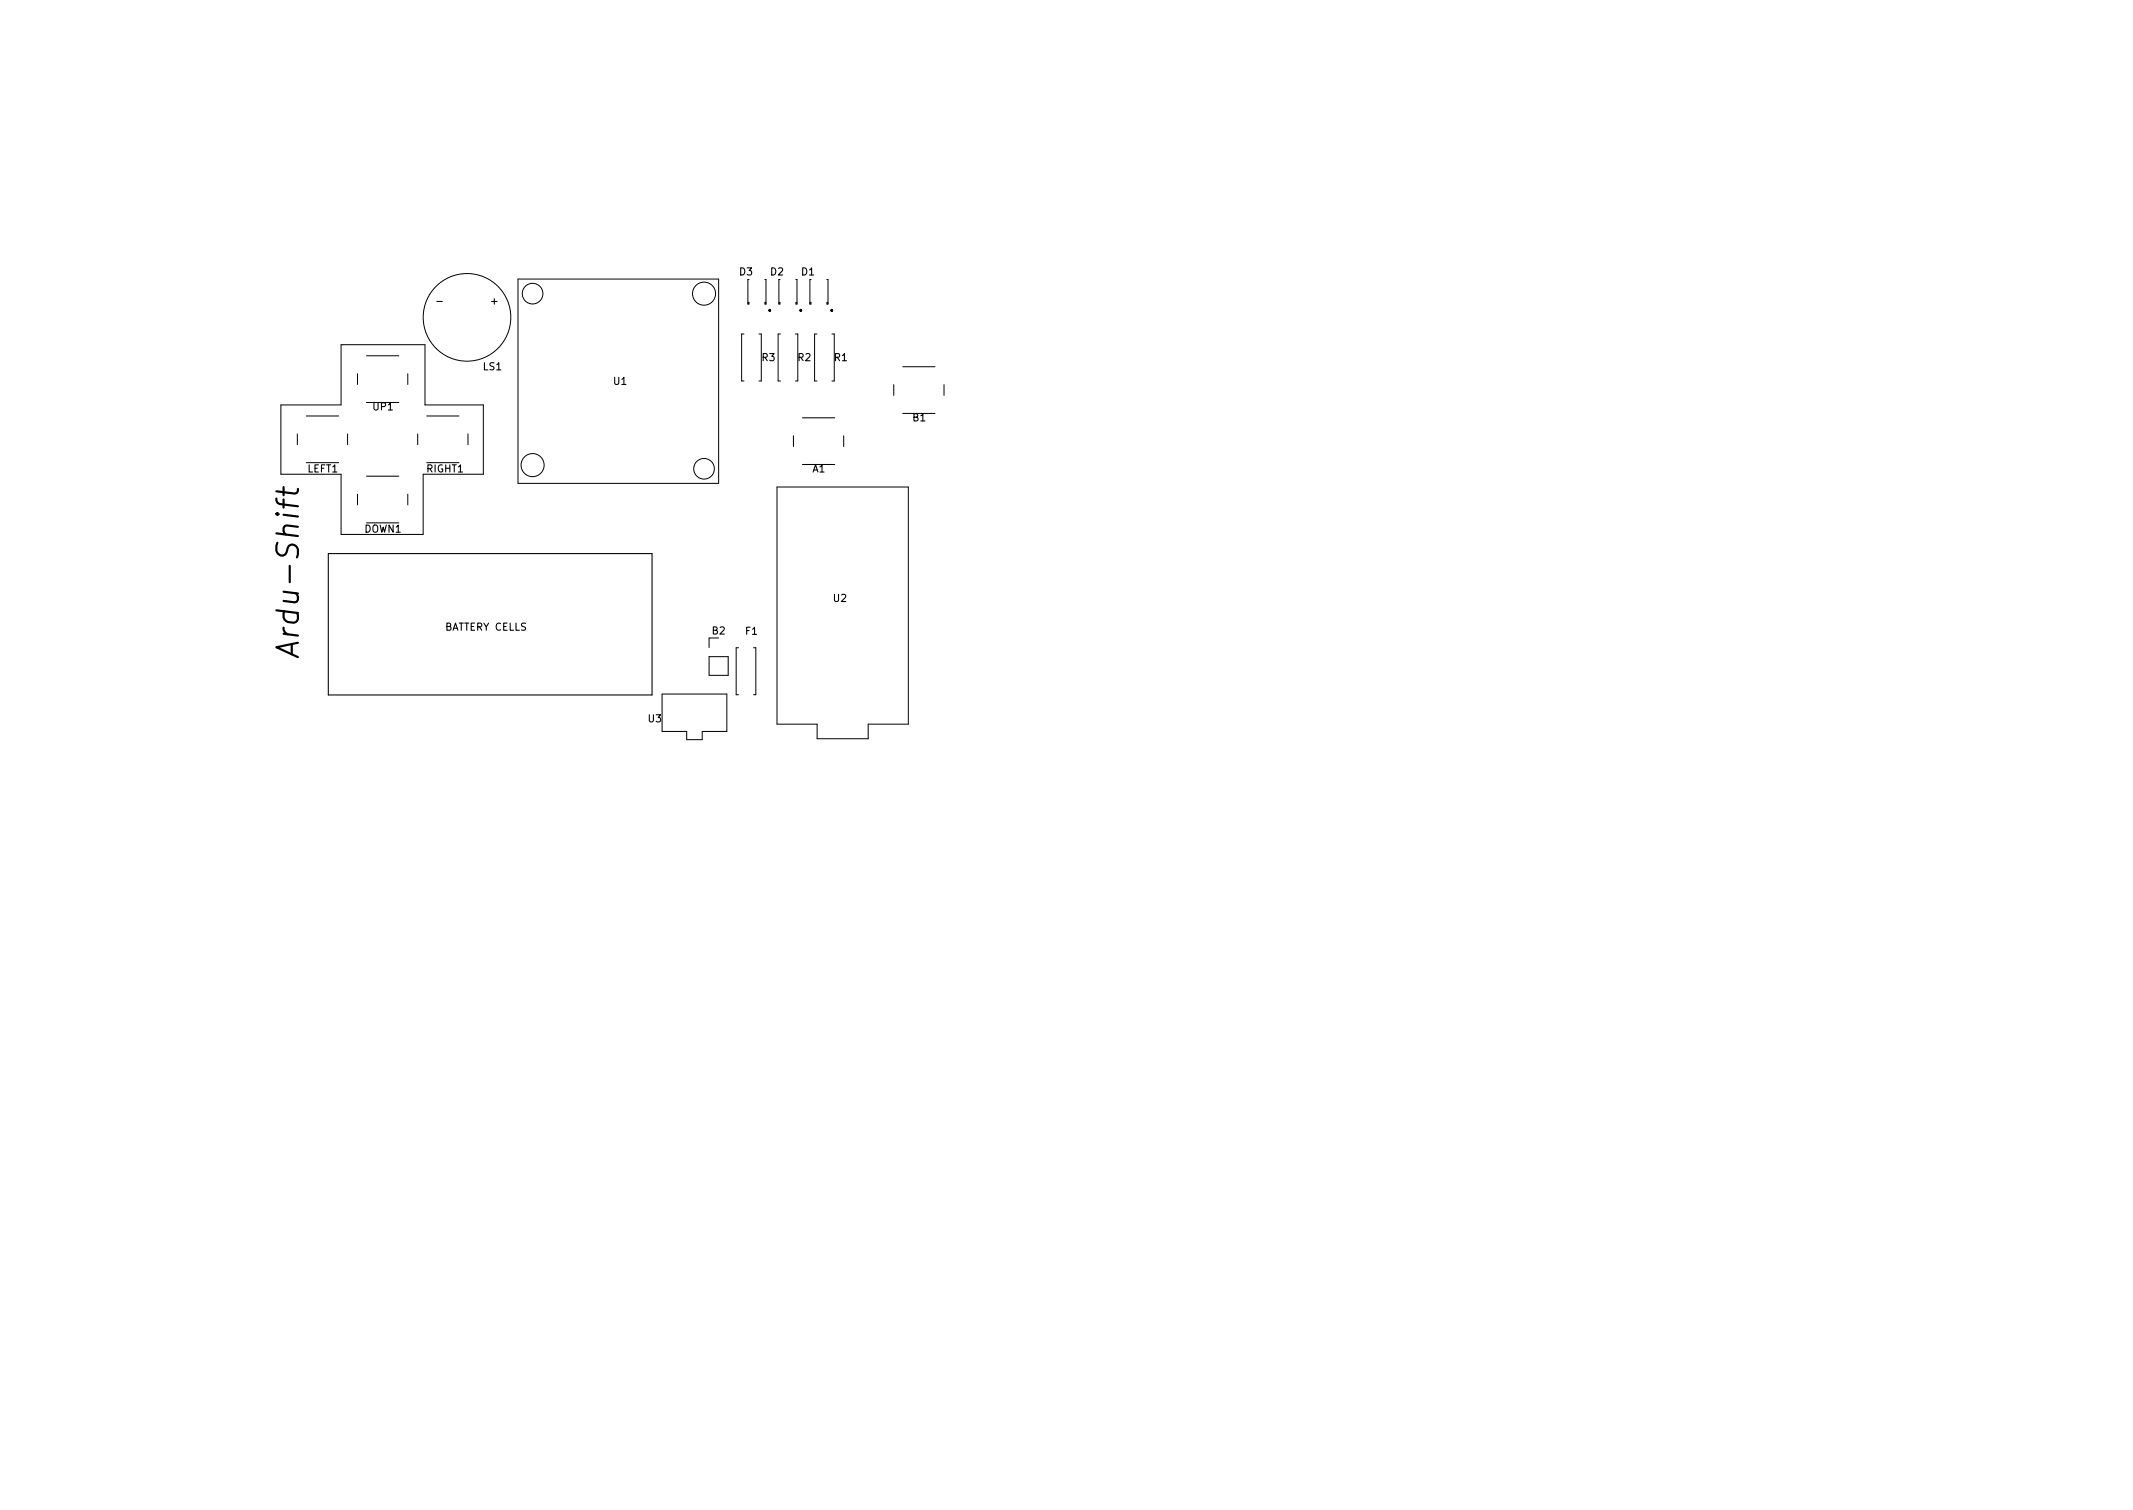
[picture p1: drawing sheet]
<svg xmlns="http://www.w3.org/2000/svg" width="297mm" height="210mm" viewBox="0 0 297 210" stroke-linecap="round" stroke-linejoin="round" font-family="sans-serif">
<defs><g id="words">
<text font-size="4.2" x="41.6" y="89.7" transform="rotate(-90 41.6 89.7)">Ardu-Shift</text>
<g font-size="2.8">
<text x="106.8" y="43.4">.</text>
<text x="111.1" y="43.4">.</text>
<text x="115.4" y="43.4">.</text>
</g>
<g font-size="1.4">
<text x="103" y="38.3">D3</text>
<text x="107.3" y="38.3">D2</text>
<text x="111.6" y="38.3">D1</text>
<text x="61" y="42.4">-</text>
<text x="68.4" y="42.4">+</text>
<text x="67.3" y="51.5">LS1</text>
<text x="85.5" y="53.6">U1</text>
<text x="106.1" y="50.3">R3</text>
<text x="111.1" y="50.3">R2</text>
<text x="116.2" y="50.3">R1</text>
<text x="52" y="57.1">UP1</text>
<text x="127.1" y="58.7">B1</text>
<text x="42.8" y="65.8">LEFT1</text>
<text x="59.4" y="65.8">RIGHT1</text>
<text x="113.2" y="65.8">A1</text>
<text x="50.7" y="74.2">DOWN1</text>
<text x="116.1" y="83.8">U2</text>
<text x="62.1" y="87.8">BATTERY CELLS</text>
<text x="99.2" y="88.3">B2</text>
<text x="103.8" y="88.4">F1</text>
<text x="90.3" y="100.6">U3</text>
</g>
</g></defs>
<path d="M40.6 89.7v1.4M41.5 89.5l-3 .6 3 1.4" fill="none" stroke="#000" stroke-width=".3"/>
<g fill="none" stroke="#000" stroke-width=".14">
<path d="M72.1 38.9h28v28.4h-28zM104.3 38.9h-.2v3.4h.2M106.5 38.9h.2v3.4M108.6 38.9h-.1v3.4h.1M110.8 38.9h.2v3.4M113 38.9h-.2v3.4h.2M115.1 38.9h.2v3.4M39.1 56.4h8.4v-8.4h11.7v8.4h8.1v9.6h-8.4v8.4h-11.4v-8.4h-8.4zM42.7 57.9h4.5M49.8 52v1.5M51 56h4.5M51 49.5h4.5"/>
<path d="M56.8 52v1.5M59.4 57.9h4.5M103.6 46.5h-.3v6.5h.3M104.1 42.2h.2M104.1 42.1h.2M105.7 46.5h.3v6.5h-.3M108.5 42.2h.1M108.5 42.1h.1M108.7 46.5h-.3v6.5h.3M110.8 46.5h.3v6.5h-.3M111.7 58.2h4.5M112.8 42.2h.2"/>
<path d="M112.8 42.1h.2M113.8 46.5h-.4v6.5h.4M115.8 46.5h.4v6.5h-.4M124.5 53.6v1.5M125.7 57.6h4.5M125.7 51.1h4.5M131.5 53.6v1.5M41.4 60.4v1.5M42.7 64.4h4.5M48.4 60.4v1.5M49.8 68.8v1.5M51 72.8h4.5"/>
<path d="M51 66.3h4.5M56.8 68.8v1.5M58.2 60.4v1.5M59.4 64.4h4.5M65.2 60.4v1.5M108.2 67.8h18.3v33h-5.6v2.1h-7.1v-2.1h-5.6zM110.5 60.7v1.5M111.7 64.7h4.5M117.5 60.7v1.5M92.2 96.6h9v5.2h-3.4v1.2h-2.2v-1.2h-3.4zM98.7 91.4h2.7v2.6h-2.7zM100.1 88.8h-1.4v1.4"/>
<path d="M102.8 90.2h-.3v6.5h.3M104.9 90.2h.4v6.5h-.4"/>
<circle cx="65" cy="44.2" r="6.1"/>
<circle cx="74.2" cy="40.9" r="1.44"/>
<circle cx="98" cy="40.9" r="1.61"/>
<circle cx="74.2" cy="64.8" r="1.61"/>
<circle cx="98" cy="65.3" r="1.44"/>
</g>
<path d="M45.7 77.1h45.1v19.7h-45.1z" fill="none" stroke="#000" stroke-width=".15"/>
<use href="#words"/>
</svg>
